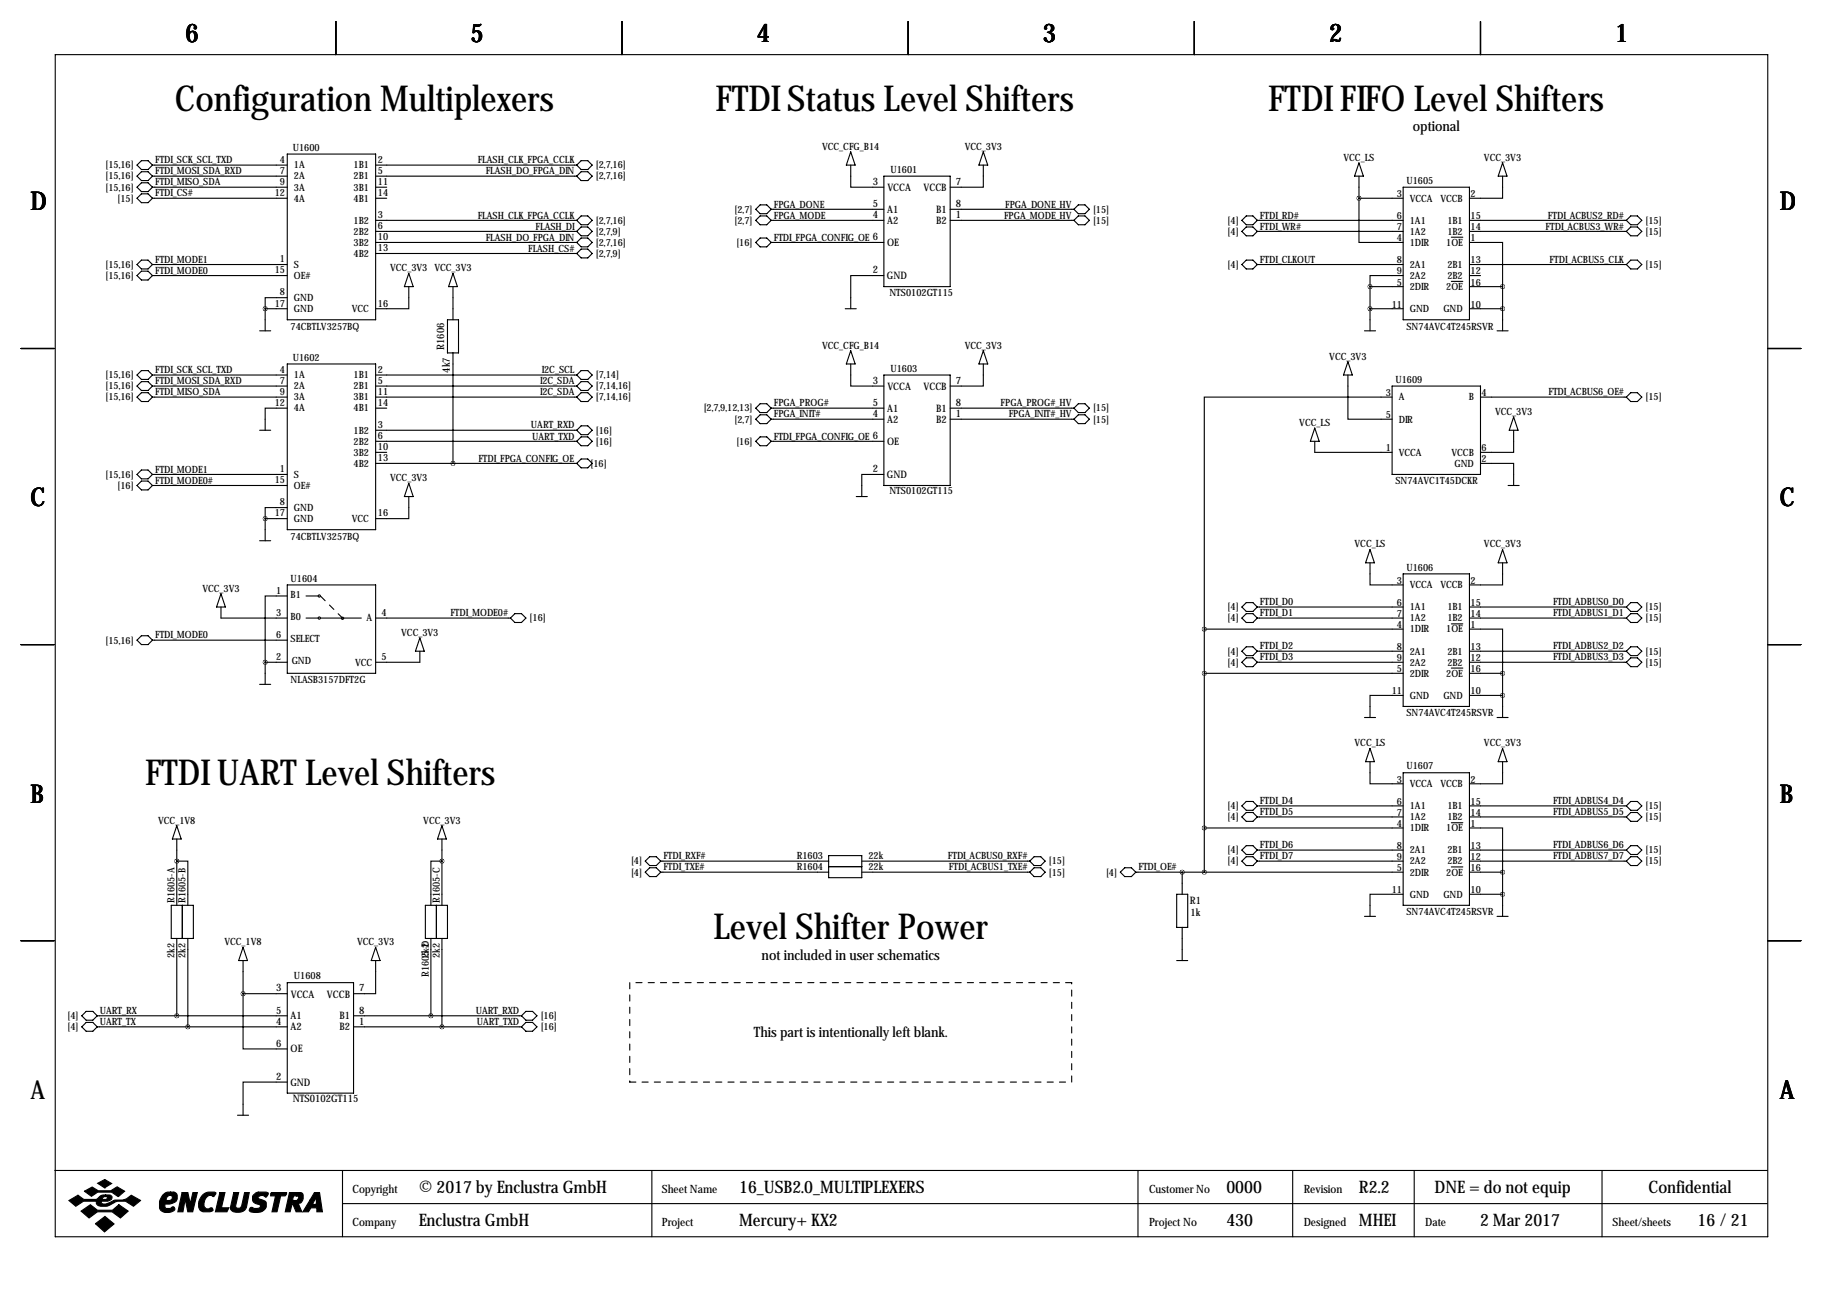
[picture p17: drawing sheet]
<svg xmlns="http://www.w3.org/2000/svg" width="419mm" height="297mm" viewBox="0 0 419 297" stroke-linecap="round" stroke-linejoin="round" font-family="sans-serif">
<defs><g id="words">
<g font-size="8.2">
<text x="40.2" y="25.5">Configuration Multiplexers</text>
<text x="164.5" y="25.5">FTDI Status Level Shifters</text>
<text x="291.6" y="25.5">FTDI FIFO Level Shifters</text>
<text x="33.4" y="180.4">FTDI UART Level Shifters</text>
<text x="164" y="216">Level Shifter Power</text>
</g>
<g font-size="5.9">
<text x="42.7" y="9.8">6</text>
<text x="108.2" y="9.8">5</text>
<text x="174" y="9.8">4</text>
<text x="239.8" y="9.8">3</text>
<text x="305.6" y="9.8">2</text>
<text x="371.3" y="9.8">1</text>
<text x="7" y="48.4">D</text>
<text x="409.2" y="48.4">D</text>
<text x="7" y="116.4">C</text>
<text x="409.2" y="116.4">C</text>
<text x="7" y="184.5">B</text>
<text x="409.2" y="184.5">B</text>
<text x="7" y="252.6">A</text>
<text x="409.2" y="252.6">A</text>
</g>
<g font-size="4">
<text x="96.3" y="274.2">© 2017 by Enclustra GmbH</text>
<text x="169.9" y="274.2">16_USB2.0_MULTIPLEXERS</text>
<text x="281.9" y="274.2">0000</text>
<text x="312.4" y="274.2">R2.2</text>
<text x="329.8" y="274.2">DNE = do not equip</text>
<text x="379" y="274.2">Confidential</text>
<text x="96.3" y="281.8">Enclustra GmbH</text>
<text x="169.9" y="281.8">Mercury+ KX2</text>
<text x="281.9" y="281.8">430</text>
<text x="312.4" y="281.8">MHEI</text>
<text x="340.3" y="281.8">2 Mar 2017</text>
<text x="390.3" y="281.8">16/21</text>
</g>
<g font-size="3.3">
<text x="324.8" y="30.2">optional</text>
<text x="175.1" y="220.7">not included in user schematics</text>
<text x="173.3" y="238.4">This part is intentionally left blank.</text>
</g>
<g font-size="2.6">
<text x="81" y="274.2">Copyright</text>
<text x="152.1" y="274.2">Sheet Name</text>
<text x="264.2" y="274.2">Customer No</text>
<text x="299.7" y="274.2">Revision</text>
<text x="81" y="281.8">Company</text>
<text x="152.1" y="281.8">Project</text>
<text x="264.2" y="281.8">Project No</text>
<text x="299.7" y="281.8">Designed</text>
<text x="327.7" y="281.8">Date</text>
<text x="370.7" y="281.8">Sheet/sheets</text>
</g>
<g font-size="2.4">
<text x="200.7" y="47.6">5</text>
<text x="200.7" y="42.5">3</text>
<text x="204" y="43.9">VCCA</text>
<text x="212.3" y="43.9">VCCB</text>
<text x="219.8" y="47.6">8</text>
<text x="219.8" y="42.5">7</text>
<text x="200.7" y="50.2">4</text>
<text x="204" y="48.9">A1</text>
<text x="204" y="51.4">A2</text>
<text x="215.2" y="48.9">B1</text>
<text x="215.2" y="51.4">B2</text>
<text x="219.8" y="50.2">1</text>
<text x="204" y="56.5">OE</text>
<text x="200.7" y="62.9">2</text>
<text x="203.9" y="64.3">GND</text>
<text x="102.1" y="80.5" transform="rotate(-90 102.1 80.5)">R1606</text>
<text x="103.4" y="85.7" transform="rotate(-90 103.4 85.7)">4k7</text>
<text x="200.7" y="88.3">3</text>
<text x="204" y="89.7">VCCA</text>
<text x="212.3" y="89.7">VCCB</text>
<text x="219.8" y="88.3">7</text>
<text x="200.7" y="93.3">5</text>
<text x="200.7" y="95.9">4</text>
<text x="204" y="94.6">A1</text>
<text x="215.2" y="94.6">B1</text>
<text x="219.8" y="93.3">8</text>
<text x="219.8" y="95.9">1</text>
<text x="204" y="97.2">A2</text>
<text x="215.2" y="97.2">B2</text>
<text x="204" y="102.2">OE</text>
<text x="200.7" y="108.6">2</text>
<text x="203.9" y="110">GND</text>
<text x="273.5" y="207.9">R1</text>
<text x="273.7" y="210.7">1k</text>
<text x="63.5" y="228">3</text>
<text x="82.6" y="228">7</text>
<text x="63.5" y="233">5</text>
<text x="66.9" y="229.4">VCCA</text>
<text x="75.2" y="229.4">VCCB</text>
<text x="82.6" y="233">8</text>
<text x="63.5" y="235.6">4</text>
<text x="66.8" y="234.3">A1</text>
<text x="66.8" y="236.9">A2</text>
<text x="78.1" y="234.3">B1</text>
<text x="78.1" y="236.9">B2</text>
<text x="82.6" y="235.6">1</text>
<text x="63.5" y="240.7">6</text>
<text x="66.8" y="241.9">OE</text>
<text x="63.5" y="248.3">2</text>
<text x="66.8" y="249.7">GND</text>
<text x="67.3" y="253.4">NTS0102GT115</text>
</g>
<g font-size="2.3">
<text x="67.3" y="34.7">U1600</text>
<text x="189" y="34.4">VCC_CFG_B14</text>
<text x="221.8" y="34.4">VCC_3V3</text>
<text x="24.3" y="38.7">[15,16]</text>
<text x="24.3" y="41.3">[15,16]</text>
<text x="35.7" y="37.6">FTDI_SCK_SCL_TXD</text>
<text x="35.7" y="40.1">FTDI_MOSI_SDA_RXD</text>
<text x="64.3" y="37.5">4</text>
<text x="64.3" y="40">7</text>
<text x="67.6" y="38.7">1A</text>
<text x="67.6" y="41.3">2A</text>
<text x="81.3" y="38.7">1B1</text>
<text x="81.3" y="41.3">2B1</text>
<text x="86.9" y="37.5">2</text>
<text x="86.9" y="40">5</text>
<text x="109.8" y="37.6">FLASH_CLK_FPGA_CCLK</text>
<text x="111.7" y="40.1">FLASH_DO_FPGA_DIN</text>
<text x="137" y="38.7">[2,7,16]</text>
<text x="137" y="41.3">[2,7,16]</text>
<text x="204.7" y="39.7">U1601</text>
<text x="308.9" y="36.9">VCC_LS</text>
<text x="341.2" y="36.9">VCC_3V3</text>
<text x="24.3" y="43.8">[15,16]</text>
<text x="27" y="46.3">[15]</text>
<text x="35.7" y="42.6">FTDI_MISO_SDA</text>
<text x="35.7" y="45.2">FTDI_CS#</text>
<text x="63.2" y="45.1">12</text>
<text x="64.3" y="42.5">9</text>
<text x="67.6" y="43.8">3A</text>
<text x="67.6" y="46.3">4A</text>
<text x="81.3" y="43.8">3B1</text>
<text x="81.3" y="46.3">4B1</text>
<text x="86.9" y="42.5">11</text>
<text x="86.9" y="45.1">14</text>
<text x="177.9" y="47.7">FPGA_DONE</text>
<text x="231.1" y="47.7">FPGA_DONE_HV</text>
<text x="321.1" y="45.3">3</text>
<text x="323.3" y="42.3">U1605</text>
<text x="324.1" y="46.3">VCCA VCCB</text>
<text x="338.1" y="45.3">2</text>
<text x="81.3" y="51.4">1B2</text>
<text x="81.3" y="54">2B2</text>
<text x="86.9" y="50.2">3</text>
<text x="86.9" y="52.7">6</text>
<text x="109.8" y="50.3">FLASH_CLK_FPGA_CCLK</text>
<text x="123.1" y="52.8">FLASH_DI</text>
<text x="137" y="51.4">[2,7,16]</text>
<text x="137" y="54">[2,7,9]</text>
<text x="168.9" y="51.4">[2,7]</text>
<text x="168.9" y="48.9">[2,7]</text>
<text x="177.9" y="50.3">FPGA_MODE</text>
<text x="230.8" y="50.3">FPGA_MODE_HV</text>
<text x="251.3" y="51.4">[15]</text>
<text x="251.3" y="48.9">[15]</text>
<text x="282.2" y="54">[4]</text>
<text x="282.2" y="51.4">[4]</text>
<text x="289.7" y="52.8">FTDI_WR#</text>
<text x="289.7" y="50.3">FTDI_RD#</text>
<text x="321.1" y="50.4">6</text>
<text x="321.1" y="52.9">7</text>
<text x="324.1" y="51.4">1A1</text>
<text x="324.1" y="54">1A2</text>
<text x="332.7" y="51.4">1B1</text>
<text x="332.7" y="54">1B2</text>
<text x="338.1" y="50.4">15</text>
<text x="338.1" y="52.9">14</text>
<text x="355.3" y="52.8">FTDI_ACBUS3_WR#</text>
<text x="355.9" y="50.3">FTDI_ACBUS2_RD#</text>
<text x="378.3" y="54">[15]</text>
<text x="378.3" y="51.4">[15]</text>
<text x="81.3" y="56.5">3B2</text>
<text x="81.3" y="59">4B2</text>
<text x="86.9" y="55.2">10</text>
<text x="86.9" y="57.8">13</text>
<text x="111.7" y="55.3">FLASH_DO_FPGA_DIN</text>
<text x="121.4" y="57.9">FLASH_CS#</text>
<text x="137" y="56.5">[2,7,16]</text>
<text x="137" y="59">[2,7,9]</text>
<text x="169.3" y="56.5">[16]</text>
<text x="177.9" y="55.3">FTDI_FPGA_CONFIG_OE 6</text>
<text x="321.1" y="55.5">4</text>
<text x="324.1" y="56.5">1DIR</text>
<text x="332.5" y="56.5">1OE</text>
<text x="338.1" y="55.5">1</text>
<text x="24.3" y="61.6">[15,16]</text>
<text x="24.3" y="64.1">[15,16]</text>
<text x="35.7" y="60.4">FTDI_MODE1</text>
<text x="35.7" y="63">FTDI_MODE0</text>
<text x="63.2" y="62.9">15</text>
<text x="64.3" y="60.3">1</text>
<text x="67.6" y="61.6">S</text>
<text x="67.6" y="64.1">OE#</text>
<text x="89.7" y="62.3">VCC_3V3 VCC_3V3</text>
<text x="282.2" y="61.6">[4]</text>
<text x="289.7" y="60.4">FTDI_CLKOUT</text>
<text x="321.1" y="65.6">5</text>
<text x="321.1" y="60.6">8</text>
<text x="321.1" y="63.1">9</text>
<text x="324.1" y="61.6">2A1</text>
<text x="324.1" y="64.1">2A2</text>
<text x="332.7" y="61.6">2B1</text>
<text x="332.7" y="64.1">2B2</text>
<text x="338.1" y="65.6">16</text>
<text x="338.1" y="60.6">13</text>
<text x="338.1" y="63.1">12</text>
<text x="356.3" y="60.4">FTDI_ACBUS5_CLK</text>
<text x="378.3" y="61.6">[15]</text>
<text x="63.2" y="70.5">17</text>
<text x="64.3" y="67.9">8</text>
<text x="67.6" y="69.2">GND</text>
<text x="67.6" y="71.7">GND</text>
<text x="80.9" y="71.7">VCC</text>
<text x="86.9" y="70.5">16</text>
<text x="204.5" y="67.9">NTS0102GT115</text>
<text x="320" y="70.7">11</text>
<text x="324.1" y="66.7">2DIR</text>
<text x="324.1" y="71.7">GND</text>
<text x="331.8" y="71.7">GND</text>
<text x="332.5" y="66.7">2OE</text>
<text x="338.1" y="70.7">10</text>
<text x="66.8" y="75.8">74CBTLV3257BQ</text>
<text x="323.3" y="75.8">SN74AVC4T245RSVR</text>
<text x="67.3" y="82.9">U1602</text>
<text x="189" y="80.1">VCC_CFG_B14</text>
<text x="221.8" y="80.1">VCC_3V3</text>
<text x="305.6" y="82.7">VCC_3V3</text>
<text x="24.3" y="87">[15,16]</text>
<text x="24.3" y="89.5">[15,16]</text>
<text x="35.7" y="85.8">FTDI_SCK_SCL_TXD</text>
<text x="35.7" y="88.4">FTDI_MOSI_SDA_RXD</text>
<text x="64.3" y="85.7">4</text>
<text x="64.3" y="88.3">7</text>
<text x="67.6" y="87">1A</text>
<text x="67.6" y="89.5">2A</text>
<text x="81.3" y="87">1B1</text>
<text x="81.3" y="89.5">2B1</text>
<text x="86.9" y="85.7">2</text>
<text x="86.9" y="88.3">5</text>
<text x="124.2" y="88.4">I2C_SDA</text>
<text x="124.6" y="85.8">I2C_SCL</text>
<text x="137" y="87">[7,14]</text>
<text x="137" y="89.5">[7,14,16]</text>
<text x="204.7" y="85.5">U1603</text>
<text x="320.8" y="88">U1609</text>
<text x="24.3" y="92.1">[15,16]</text>
<text x="35.7" y="90.9">FTDI_MISO_SDA</text>
<text x="63.2" y="93.3">12</text>
<text x="64.3" y="90.8">9</text>
<text x="67.6" y="92.1">3A</text>
<text x="67.6" y="94.6">4A</text>
<text x="81.3" y="92.1">3B1</text>
<text x="81.3" y="94.6">4B1</text>
<text x="86.9" y="90.8">11</text>
<text x="86.9" y="93.3">14</text>
<text x="124.2" y="90.9">I2C_SDA</text>
<text x="137" y="92.1">[7,14,16]</text>
<text x="161.8" y="94.6">[2,7,9,12,13]</text>
<text x="177.9" y="96">FPGA_INIT#</text>
<text x="177.9" y="93.4">FPGA_PROG#</text>
<text x="230" y="93.4">FPGA_PROG#_HV</text>
<text x="231.9" y="96">FPGA_INIT#_HV</text>
<text x="251.3" y="94.6">[15]</text>
<text x="318.6" y="91">3</text>
<text x="321.6" y="92.1">A</text>
<text x="337.6" y="92.1">B</text>
<text x="340.6" y="91">4</text>
<text x="343.7" y="95.4">VCC_3V3</text>
<text x="356" y="90.9">FTDI_ACBUS6_OE#</text>
<text x="378.3" y="92.1">[15]</text>
<text x="81.3" y="99.7">1B2</text>
<text x="86.9" y="98.4">3</text>
<text x="86.9" y="101">6</text>
<text x="122.1" y="98.5">UART_RXD</text>
<text x="122.3" y="101.1">UART_TXD</text>
<text x="137" y="99.7">[16]</text>
<text x="168.9" y="97.1">[2,7]</text>
<text x="177.9" y="101.1">FTDI_FPGA_CONFIG_OE 6</text>
<text x="251.3" y="97.1">[15]</text>
<text x="298.7" y="97.9">VCC_LS</text>
<text x="318.6" y="96.1">5</text>
<text x="321.6" y="97.1">DIR</text>
<text x="81.3" y="102.2">2B2</text>
<text x="81.3" y="104.8">3B2</text>
<text x="81.3" y="107.3">4B2</text>
<text x="86.9" y="103.5">10</text>
<text x="86.9" y="106">13</text>
<text x="110" y="106.1">FTDI_FPGA_CONFIG_OE</text>
<text x="135.8" y="107.3">[16]</text>
<text x="137" y="102.2">[16]</text>
<text x="169.3" y="102.2">[16]</text>
<text x="318.6" y="103.7">1</text>
<text x="321.6" y="104.8">VCCA</text>
<text x="333.7" y="104.8">VCCB</text>
<text x="334.4" y="107.3">GND</text>
<text x="340.6" y="103.7">6</text>
<text x="340.6" y="106.3">2</text>
<text x="24.3" y="109.8">[15,16]</text>
<text x="27" y="112.4">[16]</text>
<text x="35.7" y="108.7">FTDI_MODE1</text>
<text x="35.7" y="111.2">FTDI_MODE0#</text>
<text x="63.2" y="111.1">15</text>
<text x="64.3" y="108.6">1</text>
<text x="67.6" y="109.8">S</text>
<text x="67.6" y="112.4">OE#</text>
<text x="89.7" y="110.6">VCC_3V3</text>
<text x="204.5" y="113.7">NTS0102GT115</text>
<text x="320.8" y="111.4">SN74AVC1T45DCKR</text>
<text x="63.2" y="118.7">17</text>
<text x="64.3" y="116.2">8</text>
<text x="67.6" y="117.5">GND</text>
<text x="86.9" y="118.7">16</text>
<text x="66.8" y="124.1">74CBTLV3257BQ</text>
<text x="67.6" y="120">GND</text>
<text x="80.9" y="120">VCC</text>
<text x="311.4" y="125.8">VCC_LS</text>
<text x="341.2" y="125.8">VCC_3V3</text>
<text x="323.3" y="131.2">U1606</text>
<text x="46.5" y="136">VCC_3V3</text>
<text x="63.5" y="136.5">1</text>
<text x="66.8" y="137.5">B1</text>
<text x="66.8" y="133.7">U1604</text>
<text x="321.1" y="134.2">3</text>
<text x="324.1" y="135.2">VCCA VCCB</text>
<text x="338.1" y="134.2">2</text>
<text x="63.5" y="141.6">3</text>
<text x="66.8" y="142.6">B0</text>
<text x="84.3" y="142.9">A</text>
<text x="87.7" y="141.6">4</text>
<text x="103.5" y="141.7">FTDI_MODE0#</text>
<text x="121.8" y="142.9">[16]</text>
<text x="282.2" y="142.9">[4]</text>
<text x="282.2" y="140.3">[4]</text>
<text x="289.7" y="141.7">FTDI_D1</text>
<text x="289.7" y="139.2">FTDI_D0</text>
<text x="321.1" y="139.3">6</text>
<text x="321.1" y="141.8">7</text>
<text x="324.1" y="140.3">1A1</text>
<text x="324.1" y="142.9">1A2</text>
<text x="332.7" y="140.3">1B1</text>
<text x="332.7" y="142.9">1B2</text>
<text x="338.1" y="139.3">15</text>
<text x="338.1" y="141.8">14</text>
<text x="357" y="141.7">FTDI_ADBUS1_D1</text>
<text x="357" y="139.2">FTDI_ADBUS0_D0</text>
<text x="378.3" y="142.9">[15]</text>
<text x="378.3" y="140.3">[15]</text>
<text x="24.3" y="147.9">[15,16]</text>
<text x="35.7" y="146.8">FTDI_MODE0</text>
<text x="63.5" y="146.7">6</text>
<text x="66.8" y="147.7">SELECT</text>
<text x="92.2" y="146.2">VCC_3V3</text>
<text x="289.7" y="149.3">FTDI_D2</text>
<text x="321.1" y="144.4">4</text>
<text x="321.1" y="149.5">8</text>
<text x="324.1" y="145.4">1DIR</text>
<text x="332.5" y="145.4">1OE</text>
<text x="338.1" y="144.4">1</text>
<text x="338.1" y="149.5">13</text>
<text x="357" y="149.3">FTDI_ADBUS2_D2</text>
<text x="63.5" y="151.8">2</text>
<text x="67.1" y="152.8">GND</text>
<text x="81.6" y="153">VCC</text>
<text x="87.7" y="151.8">5</text>
<text x="282.2" y="153">[4]</text>
<text x="282.2" y="150.5">[4]</text>
<text x="289.7" y="151.9">FTDI_D3</text>
<text x="321.1" y="154.5">5</text>
<text x="321.1" y="152">9</text>
<text x="324.1" y="155.6">2DIR</text>
<text x="324.1" y="150.5">2A1</text>
<text x="324.1" y="153">2A2</text>
<text x="332.5" y="155.6">2OE</text>
<text x="332.7" y="150.5">2B1</text>
<text x="332.7" y="153">2B2</text>
<text x="338.1" y="154.5">16</text>
<text x="338.1" y="152">12</text>
<text x="357" y="151.9">FTDI_ADBUS3_D3</text>
<text x="378.3" y="153">[15]</text>
<text x="378.3" y="150.5">[15]</text>
<text x="66.8" y="157.1">NLASB3157DFT2G</text>
<text x="320" y="159.6">11</text>
<text x="324.1" y="160.6">GND</text>
<text x="331.8" y="160.6">GND</text>
<text x="338.1" y="159.6">10</text>
<text x="323.3" y="164.7">SN74AVC4T245RSVR</text>
<text x="311.4" y="171.6">VCC_LS</text>
<text x="341.2" y="171.6">VCC_3V3</text>
<text x="321.1" y="179.9">3</text>
<text x="323.3" y="176.9">U1607</text>
<text x="338.1" y="179.9">2</text>
<text x="289.7" y="184.9">FTDI_D4</text>
<text x="321.1" y="185">6</text>
<text x="324.1" y="181">VCCA VCCB</text>
<text x="338.1" y="185">15</text>
<text x="357" y="184.9">FTDI_ADBUS4_D4</text>
<text x="36.4" y="189.3">VCC_1V8</text>
<text x="97.3" y="189.3">VCC_3V3</text>
<text x="282.2" y="188.6">[4]</text>
<text x="282.2" y="186">[4]</text>
<text x="289.7" y="187.4">FTDI_D5</text>
<text x="321.1" y="190.1">4</text>
<text x="321.1" y="187.6">7</text>
<text x="324.1" y="191.1">1DIR</text>
<text x="324.1" y="186">1A1</text>
<text x="324.1" y="188.6">1A2</text>
<text x="332.5" y="191.1">1OE</text>
<text x="332.7" y="186">1B1</text>
<text x="332.7" y="188.6">1B2</text>
<text x="338.1" y="190.1">1</text>
<text x="338.1" y="187.6">14</text>
<text x="357" y="187.4">FTDI_ADBUS5_D5</text>
<text x="378.3" y="188.6">[15]</text>
<text x="378.3" y="186">[15]</text>
<text x="152.5" y="197.6">FTDI_RXF#</text>
<text x="183.2" y="197.5">R1603</text>
<text x="199.6" y="197.5">22k</text>
<text x="217.9" y="197.6">FTDI_ACBUS0_RXF#</text>
<text x="282.2" y="196.2">[4]</text>
<text x="289.7" y="197.6">FTDI_D7</text>
<text x="289.7" y="195">FTDI_D6</text>
<text x="321.1" y="195.2">8</text>
<text x="321.1" y="197.7">9</text>
<text x="324.1" y="196.2">2A1</text>
<text x="332.7" y="196.2">2B1</text>
<text x="338.1" y="195.2">13</text>
<text x="338.1" y="197.7">12</text>
<text x="357" y="197.6">FTDI_ADBUS7_D7</text>
<text x="357" y="195">FTDI_ADBUS6_D6</text>
<text x="378.3" y="196.2">[15]</text>
<text x="145.1" y="201.3">[4]</text>
<text x="145.1" y="198.7">[4]</text>
<text x="152.5" y="200.1">FTDI_TXE#</text>
<text x="183.2" y="200">R1604</text>
<text x="199.6" y="200">22k</text>
<text x="218.2" y="200.1">FTDI_ACBUS1_TXE#</text>
<text x="241.1" y="201.3">[15]</text>
<text x="241.1" y="198.7">[15]</text>
<text x="254.3" y="201.3">[4]</text>
<text x="261.7" y="200.1">FTDI_OE#</text>
<text x="282.2" y="198.7">[4]</text>
<text x="321.1" y="200.3">5</text>
<text x="324.1" y="201.3">2DIR</text>
<text x="324.1" y="198.7">2A2</text>
<text x="332.5" y="201.3">2OE</text>
<text x="332.7" y="198.7">2B2</text>
<text x="338.1" y="200.3">16</text>
<text x="378.3" y="198.7">[15]</text>
<text x="40.1" y="207.6" transform="rotate(-90 40.1 207.6)">R1605-A</text>
<text x="42.7" y="207.6" transform="rotate(-90 42.7 207.6)">R1605-B</text>
<text x="101.1" y="207.6" transform="rotate(-90 101.1 207.6)">R1605-C</text>
<text x="320" y="205.3">11</text>
<text x="324.1" y="206.4">GND</text>
<text x="331.8" y="206.4">GND</text>
<text x="338.1" y="205.3">10</text>
<text x="323.3" y="210.4">SN74AVC4T245RSVR</text>
<text x="40.1" y="220.2" transform="rotate(-90 40.1 220.2)">2k2</text>
<text x="42.7" y="220.2" transform="rotate(-90 42.7 220.2)">2k2</text>
<text x="51.6" y="217.3">VCC_1V8</text>
<text x="82.1" y="217.3">VCC_3V3</text>
<text x="98.6" y="220.3" transform="rotate(-90 98.6 220.3)">2k2</text>
<text x="101.1" y="220.3" transform="rotate(-90 101.1 220.3)">2k2</text>
<text x="67.6" y="225.2">U1608</text>
<text x="98.6" y="224.6" transform="rotate(-90 98.6 224.6)">R1605-D</text>
<text x="23" y="233.1">UART_RX</text>
<text x="109.4" y="233.1">UART_RXD</text>
<text x="15.5" y="236.8">[4]</text>
<text x="15.5" y="234.3">[4]</text>
<text x="23" y="235.7">UART_TX</text>
<text x="109.6" y="235.7">UART_TXD</text>
<text x="124.3" y="236.8">[16]</text>
<text x="124.3" y="234.3">[16]</text>
</g>
</g></defs>
<g fill="none" stroke="#000" stroke-width=".25">
<path d="M12.7 12.6h393.7v271.7h-393.7zM77.2 4.9v7.7M143 4.9v7.7M208.8 4.9v7.7M274.6 4.9v7.7M340.4 4.9v7.7M31.5 38l1-1.1h1.5l1.1 1.1-1.1 1h-1.5zM35.1 38h30.9M66 35.4h20.4v38.1h-20.4zM86.4 38h46.2M132.6 38l1-1.1h1.5l1 1.1-1 1h-1.5zM195.6 38v5h7.6"/>
<path d="M195.6 34.9l1 3.1h-2zM226.1 38v5h-7.7M226.1 34.9l1 3.1h-2.1zM312.4 37.5l1 3h-2zM345.4 37.5l1.1 3h-2.1zM31.5 40.5l1-1h1.5l1.1 1-1.1 1h-1.5zM31.5 43l1-1h1.5l1.1 1-1.1 1.1h-1.5zM31.5 45.6l1-1h1.5l1.1 1-1.1 1h-1.5zM35.1 40.5h30.9M35.1 43h30.9M35.1 45.6h30.9M86.4 50.7h46.2"/>
<path d="M86.4 40.5h46.2M86.4 53.2h46.2M86.4 43h2.5M86.4 55.7h46.2M86.4 45.6h2.5M86.4 58.3h46.2M132.6 53.2l1-1h1.5l1 1-1 1h-1.5zM132.6 50.7l1-1.1h1.5l1 1.1-1 1h-1.5zM132.6 40.5l1-1h1.5l1 1-1 1h-1.5zM133.6 54.7h1.5l1 1-1 1.1h-1.5l-1-1.1zM133.6 57.3h1.5l1 1-1 1h-1.5l-1-1zM174.8 49.6h1.5l1 1.1-1 1h-1.5l-1.1-1z"/>
<path d="M174.8 47.1h1.5l1 1-1 1h-1.5l-1.1-1zM174.8 54.7h1.5l1 1-1 1.1h-1.5l-1.1-1.1zM177.3 50.7h25.9M177.3 55.7h25.9M177.3 48.1h25.9M203.2 40.5h15.2v25.4h-15.2zM218.4 50.7h28.5M218.4 48.1h28.5M247.9 49.6h1.5l1 1.1-1 1h-1.5l-1-1zM247.9 47.1h1.5l1 1-1 1h-1.5l-1-1zM286.5 52.2h1.5l1.1 1-1.1 1h-1.5l-1-1zM286.5 49.6h1.5l1.1 1.1-1.1 1h-1.5l-1-1z"/>
<path d="M286.5 59.8h1.5l1.1 1-1.1 1h-1.5l-1-1zM289.1 50.7h33.5M289.1 53.2h33.5M312.4 45.6v10.1h10.2M312.4 45.6h10.2M312.4 40.5v5.1M322.6 43h15.2v30.5h-15.2zM333.7 54.5h2.6M337.8 55.7h7.6v10.2M337.8 50.7h36.1M337.8 53.2h36.1M345.4 40.5v5.1h-7.6"/>
<path d="M373.9 53.2l1-1h1.5l1 1-1 1h-1.5zM373.9 50.7l1-1.1h1.5l1 1.1-1 1h-1.5zM31.5 60.8l1-1h1.5l1.1 1-1.1 1h-1.5zM31.5 63.4l1-1.1h1.5l1.1 1.1-1.1 1h-1.5zM35.1 60.8h30.9M35.1 63.4h30.9M59.7 76.1h2.5M61 71h5M61 71v5.1M66 68.4h-5v2.6M94 65.9v5.1h-7.6M94 62.9l1 3h-2z"/>
<path d="M102.9 73.5h2.5v7.6h-2.5zM104.1 62.9l1.1 3h-2.1zM104.1 65.9v7.6M194.3 71h2.5M203.2 63.4h-7.6v7.6M289.1 60.8h33.5M313.7 76.1h2.5M315 71h7.6M315 65.9h7.6M315 65.9v10.2M322.6 63.4h-7.6v2.5M333.7 64.7h2.6"/>
<path d="M337.8 60.8h36.1M337.8 63.4h2.6M337.8 71h7.6M337.8 65.9h7.6M344.2 76.1h2.5M345.4 65.9v10.2M373.9 60.8l1-1h1.5l1 1-1 1h-1.5zM4.8 80.1h7.6M31.5 86.2l1-1h1.5l1.1 1-1.1 1h-1.5zM31.5 88.8l1-1.1h1.5l1.1 1.1-1.1 1h-1.5zM31.5 91.3l1-1h1.5l1.1 1-1.1 1h-1.5zM35.1 86.2h30.9"/>
<path d="M35.1 88.8h30.9M35.1 91.3h30.9M59.7 98.9h2.5M66 93.8h-5v5.1M66 83.7h20.4v38.1h-20.4zM86.4 86.2h46.2M86.4 98.9h46.2M86.4 88.8h46.2M86.4 91.3h46.2M86.4 93.8h2.5M104.1 81.1v25.4M132.6 86.2l1-1h1.5l1 1-1 1h-1.5z"/>
<path d="M132.6 88.8l1-1.1h1.5l1 1.1-1 1h-1.5zM132.6 91.3l1-1h1.5l1 1-1 1h-1.5zM133.6 97.9h1.5l1 1-1 1h-1.5l-1-1zM174.8 95.4h1.5l1 1-1 1h-1.5l-1.1-1zM174.8 92.8h1.5l1 1-1 1.1h-1.5l-1.1-1.1zM177.3 93.8h25.9M177.3 96.4h25.9M195.6 83.7v5.1h7.6M195.6 80.6l1 3.1h-2zM203.2 86.2h15.2v25.4h-15.2zM218.4 93.8h28.5M218.4 96.4h28.5"/>
<path d="M226.1 83.7v5.1h-7.7M226.1 80.6l1 3.1h-2.1zM247.9 95.4h1.5l1 1-1 1h-1.5l-1-1zM247.9 92.8h1.5l1 1-1 1.1h-1.5l-1-1.1zM302.3 98.4l1 3.1h-2.1zM309.9 86.2v10.2h10.1M309.9 83.2l1 3h-2zM320 91.3h-43.1v53.3M320 88.8h20.4v20.3h-20.4zM340.4 91.3h33.5M348 98.9v5.1h-7.6M348 95.9l1 3h-2z"/>
<path d="M373.9 91.3l1-1h1.5l1 1-1 1h-1.5zM406.4 80.1h7.6M31.5 109.1l1-1h1.5l1.1 1-1.1 1h-1.5zM31.5 111.6l1-1h1.5l1.1 1-1.1 1h-1.5zM35.1 109.1h30.9M35.1 111.6h30.9M61 119.2h5M61 119.2v5.1M66 116.7h-5v2.5M86.4 101.5h46.2M86.4 104h2.5M86.4 106.5h46.2"/>
<path d="M94 114.2v5h-7.6M94 111.1l1 3.1h-2zM133.6 100.4h1.5l1 1.1-1 1h-1.5l-1-1zM133.6 105.5h1.5l1 1-1 1.1h-1.5l-1-1.1zM174.8 100.4h1.5l1 1.1-1 1h-1.5l-1.1-1zM177.3 101.5h25.9M196.8 114.2h2.6M203.2 109.1h-5.1v5.1M302.3 101.5v2.5h17.7M340.4 106.5h7.6v5.1M346.7 111.6h2.5M50.8 139.6v2.5h15.2"/>
<path d="M50.8 136.5l1 3.1h-2zM59.7 124.3h2.5M66 137h-5v15.3M66 134.5h20.4v20.3h-20.4zM70.4 137h2.8M286.5 138.5h1.5l1.1 1.1-1.1 1h-1.5l-1-1zM289.1 139.6h33.5M315 129.4v5.1h7.6M315 126.4l1 3h-2.1zM322.6 131.9h15.2v30.5h-15.2zM337.8 139.6h36.1M345.4 129.4v5.1h-7.6"/>
<path d="M345.4 126.4l1.1 3h-2.1zM373.9 139.6l1-1.1h1.5l1 1.1-1 1h-1.5zM4.8 148.2h7.6M31.5 147.2l1-1h1.5l1.1 1-1.1 1h-1.5zM35.1 147.2h30.9M59.7 157.3h2.5M61 152.3h5M61 152.3v5M70.4 142.1h2.8M73.7 142.1h9.4M86.4 142.1h30.9M96.5 149.7v2.6h-10.1"/>
<path d="M96.5 146.7l1 3h-2zM117.3 142.1l1.1-1h1.5l1 1-1 1h-1.5zM276.9 154.8h45.7M276.9 144.6h45.7M276.9 144.6v55.9M286.5 141.1h1.5l1.1 1-1.1 1h-1.5l-1-1zM286.5 151.2h1.5l1.1 1.1-1.1 1h-1.5l-1-1zM286.5 148.7h1.5l1.1 1-1.1 1h-1.5l-1-1zM289.1 142.1h33.5M289.1 152.3h33.5M289.1 149.7h33.5M322.6 159.9h-7.6v5.1"/>
<path d="M333.7 143.4h2.6M333.7 153.6h2.6M337.8 144.6h7.6v10.2M337.8 154.8h7.6M337.8 142.1h36.1M337.8 152.3h36.1M337.8 159.9h7.6M337.8 149.7h36.1M345.4 154.8v10.2M373.9 142.1l1-1h1.5l1 1-1 1h-1.5zM373.9 152.3l1-1.1h1.5l1 1.1-1 1h-1.5zM373.9 149.7l1-1h1.5l1 1-1 1h-1.5z"/>
<path d="M406.4 148.2h7.6M313.7 165h2.5M315 175.1v5.1h7.6M315 172.1l1 3h-2.1zM322.6 177.7h15.2v30.4h-15.2zM344.2 165h2.5M345.4 175.1v5.1h-7.6M345.4 172.1l1.1 3h-2.1zM40.6 198h2.6v10.1M40.6 192.9v15.2M40.6 189.9l1.1 3h-2.1zM101.6 198h-2.5v10.1"/>
<path d="M101.6 192.9v15.2M101.6 189.9l1 3h-2zM149.4 197h1.5l1 1-1 1h-1.5l-1.1-1zM149.4 199.5h1.5l1 1-1 1h-1.5l-1.1-1zM151.9 198h38.6M190.5 196.7h7.6v5.1h-7.6zM190.5 199.2h7.6M198.1 198h38.6M236.7 198l1-1h1.6l1 1-1 1h-1.6zM258.6 199.5h1.5l1 1-1 1h-1.5l-1-1zM276.9 190.4h45.7M286.5 186.8h1.5l1.1 1-1.1 1h-1.5l-1-1z"/>
<path d="M286.5 184.3h1.5l1.1 1-1.1 1h-1.5l-1-1zM286.5 197h1.5l1.1 1-1.1 1h-1.5l-1-1zM286.5 194.4h1.5l1.1 1-1.1 1.1h-1.5l-1-1.1zM289.1 198h33.5M289.1 185.3h33.5M289.1 187.8h33.5M289.1 195.4h33.5M333.7 189.2h2.6M333.7 199.3h2.6M337.8 190.4h7.6v10.1M337.8 198h36.1M337.8 185.3h36.1"/>
<path d="M337.8 187.8h36.1M337.8 195.4h36.1M373.9 187.8l1-1h1.5l1 1-1 1h-1.5zM373.9 185.3l1-1h1.5l1 1-1 1h-1.5zM373.9 198l1-1h1.5l1 1-1 1h-1.5zM373.9 195.4l1-1h1.5l1 1-1 1.1h-1.5zM4.8 216.3h7.6M39.4 208.1h5v7.7h-5zM40.6 215.8v17.7M41.9 208.1v7.7M43.2 215.8v20.3M55.9 217.8l1 3h-2z"/>
<path d="M86.4 217.8l1 3h-2.1zM97.8 208.1h5.1v7.7h-5.1zM99.1 215.8v17.7M100.3 208.1v7.7M101.6 215.8v20.3M151.9 200.5h38.6M198.1 200.5h38.6M236.7 200.5l1-1h1.6l1 1-1 1h-1.6zM261.1 200.5h61.5M270.5 205.6h2.5v7.6h-2.5zM271.8 200.5v5.1M271.8 213.2v7.6"/>
<path d="M313.7 210.7h2.5M322.6 205.6h-7.6v5.1M337.8 200.5h7.6M337.8 205.6h7.6M344.2 210.7h2.5M345.4 200.5v10.2M406.4 216.3h7.6M18.8 236.1l1-1h1.5l1.1 1-1.1 1h-1.5zM19.8 232.5h1.5l1.1 1-1.1 1.1h-1.5l-1-1.1zM22.4 233.5h43.6M22.4 236.1h43.6M55.9 228.5v12.7h10.1"/>
<path d="M55.9 228.5h10.1M55.9 220.8v7.7M66 225.9h15.3v25.4h-15.3zM81.3 233.5h38.6M81.3 236.1h38.6M86.4 220.8v7.7h-5.1M119.9 236.1l1-1h1.5l1 1-1 1h-1.5zM119.9 233.5l1-1h1.5l1 1-1 1.1h-1.5zM270.5 220.8h2.5M54.6 256.4h2.5M66 248.8h-10.1v7.6M12.6 269.1h393.7"/>
<path d="M78.7 269.1v15.2M78.7 276.7h327.6M149.9 269.1v15.2M261.6 269.1v15.2M297.2 269.1v15.2M325.1 269.1v15.2M368.3 269.1v15.2"/>
<circle cx="73.4" cy="137" r=".25"/>
<circle cx="73.4" cy="142.1" r=".25"/>
<circle cx="78.7" cy="142.1" r=".25"/>
</g>
<g fill="#000" stroke="#000" stroke-width=".25">
<path d="M15.8 276l2.1-1.2 1.4 1h2.8l.3-.2a1.77 1.77 0 0 1 1.9-.9v.4l-.6 .2-.2 .5h.9l.3-.6-.4-.1v-.4h.9a.59 .59 0 0 1 .6 .7l-.2 .4-.8 .4h-1.4l-.1 .1 .1 .4a3.2 3.2 0 0 0 2.7-.7l.3-.1a4 4 0 0 0 3.8-1.1l2.1 1.2-1.6 1.3a4 4 0 0 0-5.5-.2 2.66 2.66 0 0 1-2.9-.2l-.1-.7h-3l-1.8 1.1zM19.4 273.9l1.8-1 1.4 .9h2.9l1.4-.9 1.8 1-1.5 1.2-1.5-1h-3.2l-1.5 .9zM22.5 272l1.6-.8 1.6 .9-1.6 1zM18.6 278.4l2.2-1.4 1.6 1.2h3.5l1.4-1.2 2.2 1.4-1.8 1.6-1.9-1.4h-3.4l-1.9 1.4zM37.4 274.7a1.75 1.75 0 0 1 1.8-.6v.7a.82 .82 0 0 0-.8 1.2h.6a.6 .6 0 0 0 .6-.5 .6 .6 0 0 0-.4-.7v-.7h.8l.5 .3a1.61 1.61 0 0 1 0 1.7 1.61 1.61 0 0 1-1.5 .7h-1v.9l.2 .1h.9l.7-.4 .4 .4a1.06 1.06 0 0 1-1.3 1 1.82 1.82 0 0 1-2.2-1.1 3.5 3.5 0 0 1 .7-3zM41.9 274.2h1.3l.5 2.6 .6-2.6h1.1l-1.1 4.4h-1.1l-.6-2.9-.5 2.9h-1.2zM46.7 274.6a2.78 2.78 0 0 1 2.9-.4l-.4 .9a1.32 1.32 0 0 0-2.1 .8l-.2 .8a.98 .98 0 0 0 1.1 1.2 .55 .55 0 0 1 .6-.2 .55 .55 0 0 1 .4 .6l-.7 .3-1.8-.1a1.79 1.79 0 0 1-.8-2.3zM50.5 274.2h1.2l-.8 3.5h1.7l-.4 .9h-2.7zM53.7 274.2h1.2l-.7 3.1a.73 .73 0 0 0 .7 .5 .73 .73 0 0 0 .7-.6l.6-3h1.1l-.7 3.4a2.28 2.28 0 0 1-3.6 .4v-.4zM58.3 274.7l.8-.6h2.1l.5 .2v.2l-.6 .7a.96 .96 0 0 0-1-.4 .96 .96 0 0 0-.8 .6l1.7 .8a1.71 1.71 0 0 1-.1 1.8 1.71 1.71 0 0 1-1.7 .8l-1.4-.2a.51 .51 0 0 1-.4-.7 .51 .51 0 0 1 .8-.2l1 .1a.52 .52 0 0 0 .6-.2 .52 .52 0 0 0-.2-.7 1.39 1.39 0 0 1-1.4-.6 1.39 1.39 0 0 1 .1-1.6zM62.2 274.4l.2-.2h3.5l-.1 .4-.3 .3h-1l-.8 3.7h-1.2l.8-3.7h-1.1zM66.5 274.2h1.7v.7h-.7l-.2 1.1h.9l.3-.3a.44 .44 0 0 0 .1-.5 .44 .44 0 0 0-.4-.3v-.7h1l.3 .2 .2 .3v.9a1.03 1.03 0 0 1-1.2 1l.9 2h-1.3l-.8-1.8h-.1l-.5 1.8h-1.1z"/>
<path d="M72.3 274.2h1.2l.6 4.4h-1.3v-.9h-1.3l-.6 .9h-1.3l1.7-2.7h1l-.4 .8 .2 .2h.4l.2-.2v-1.5l-.4 .7h-1zM21.9 281.3l2.2-1.6 2.1 1.7-2.2 1.8z"/>
</g>
<path d="M78.7 142.1l-5-5.1M144.8 225.9v22.9M246.4 225.9h-101.6M144.8 248.8h101.6M246.4 248.8v-22.9" fill="none" stroke="#000" stroke-width=".25" stroke-dasharray="1.4 1.4"/>
<path d="M60.9 71a.05 .05 0 0 0 .1 0 .05 .05 0 0 0-.1 0zM60.9 119.2a.05 .05 0 0 0 .1 0 .05 .05 0 0 0-.1 0zM60.9 152.3a.05 .05 0 0 0 .1 0 .05 .05 0 0 0-.1 0zM40.6 233.5a.05 .05 0 0 0 .1 0 .05 .05 0 0 0-.1 0zM40.6 198a.05 .05 0 0 0 .1 0 .05 .05 0 0 0-.1 0zM99 233.5a.05 .05 0 0 0 .1 0 .05 .05 0 0 0-.1 0zM43.1 236.1a.05 .05 0 0 0 .1 0 .05 .05 0 0 0-.1 0zM345.4 71a.05 .05 0 0 0 .1 0 .05 .05 0 0 0-.1 0zM345.4 65.9a.05 .05 0 0 0 .1 0 .05 .05 0 0 0-.1 0zM345.4 159.9a.05 .05 0 0 0 .1 0 .05 .05 0 0 0-.1 0zM345.4 154.8a.05 .05 0 0 0 .1 0 .05 .05 0 0 0-.1 0zM345.4 205.6a.05 .05 0 0 0 .1 0 .05 .05 0 0 0-.1 0zM345.4 200.5a.05 .05 0 0 0 .1 0 .05 .05 0 0 0-.1 0zM276.8 200.5a.05 .05 0 0 0 .1 0 .05 .05 0 0 0-.1 0zM276.8 154.8a.05 .05 0 0 0 .1 0 .05 .05 0 0 0-.1 0zM276.8 190.4a.05 .05 0 0 0 .1 0 .05 .05 0 0 0-.1 0zM314.9 71a.05 .05 0 0 0 .1 0 .05 .05 0 0 0-.1 0zM312.4 45.6a.05 .05 0 0 0 .1 0 .05 .05 0 0 0-.1 0zM314.9 65.9a.05 .05 0 0 0 .1 0 .05 .05 0 0 0-.1 0zM276.8 144.6a.05 .05 0 0 0 .1 0 .05 .05 0 0 0-.1 0zM104.1 106.5a.05 .05 0 0 0 .1 0 .05 .05 0 0 0-.1 0zM55.8 228.5a.05 .05 0 0 0 .1 0 .05 .05 0 0 0-.1 0zM271.7 200.5a.05 .05 0 0 0 .1 0 .05 .05 0 0 0-.1 0z" fill="#000" stroke="#000" stroke-width="1"/>
<use href="#words"/>
</svg>
